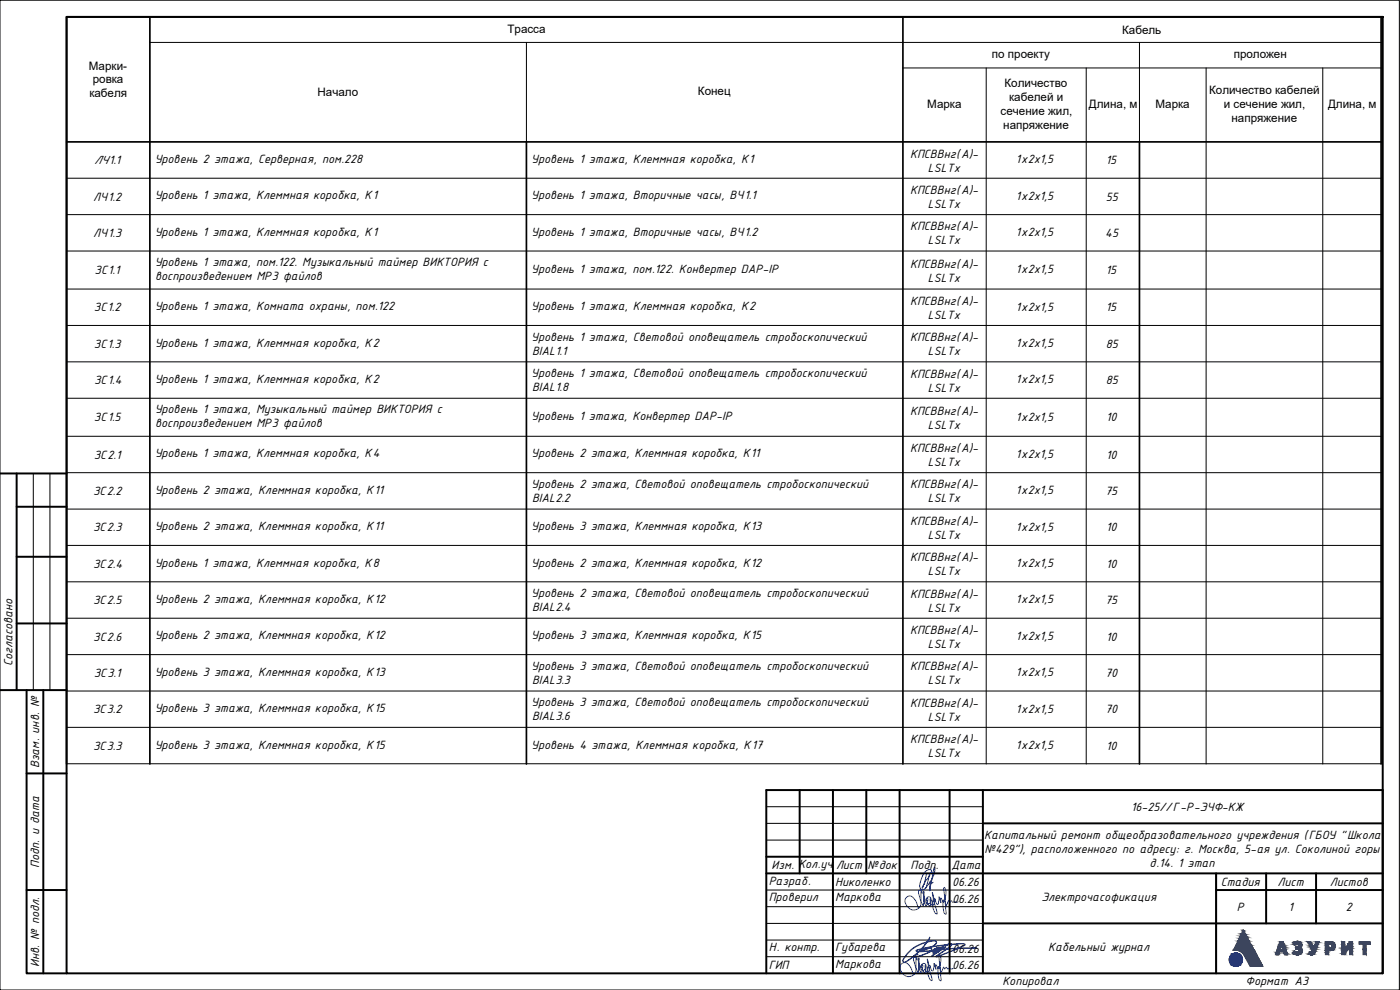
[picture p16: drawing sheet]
<svg xmlns="http://www.w3.org/2000/svg" width="420mm" height="297mm" viewBox="0 0 420 297" stroke-linecap="round" stroke-linejoin="round" font-family="sans-serif">
<defs><g id="words">
<g font-size="3.9">
<text x="273.1" y="47.3">КПСВВнг(А)-</text>
<text x="28.2" y="49.3">ЛЧ1.1</text>
<text x="46.4" y="48.9">Уровень 2 этажа, Серверная, пом.228</text>
<text x="159.4" y="48.9">Уровень 1 этажа, Клеммная коробка, К1</text>
<text x="278.5" y="51.5">LSLTx</text>
<text x="304.8" y="49">1х2x1,5</text>
<text x="331.9" y="49.3">15</text>
<text x="46.4" y="59.8">Уровень 1 этажа, Клеммная коробка, К1</text>
<text x="159.4" y="59.8">Уровень 1 этажа, Вторичные часы, ВЧ1.1</text>
<text x="273.1" y="58.2">КПСВВнг(А)-</text>
<text x="304.8" y="60">1х2x1,5</text>
<text x="28" y="60.2">ЛЧ1.2</text>
<text x="278.5" y="62.4">LSLTx</text>
<text x="331.9" y="60.2">55</text>
<text x="28" y="71.1">ЛЧ1.3</text>
<text x="46.4" y="70.7">Уровень 1 этажа, Клеммная коробка, К1</text>
<text x="159.4" y="70.7">Уровень 1 этажа, Вторичные часы, ВЧ1.2</text>
<text x="273.1" y="69.2">КПСВВнг(А)-</text>
<text x="304.8" y="70.9">1х2x1,5</text>
<text x="331.7" y="71.1">45</text>
<text x="278.5" y="73.3">LSLTx</text>
<text x="28.4" y="82.3">ЗС1.1</text>
<text x="46.4" y="79.8">Уровень 1 этажа, пом.122. Музыкальный таймер ВИКТОРИЯ с</text>
<text x="46.6" y="84">воспроизведением МР3 файлов</text>
<text x="159.4" y="81.9">Уровень 1 этажа, пом.122. Конвертер DAP-IP</text>
<text x="273.1" y="80.3">КПСВВнг(А)-</text>
<text x="304.8" y="82">1х2x1,5</text>
<text x="331.9" y="82.3">15</text>
<text x="278.5" y="84.5">LSLTx</text>
<text x="28.2" y="93.4">ЗС1.2</text>
<text x="46.4" y="93.1">Уровень 1 этажа, Комната охраны, пом.122</text>
<text x="159.4" y="93.1">Уровень 1 этажа, Клеммная коробка, К2</text>
<text x="273.1" y="91.5">КПСВВнг(А)-</text>
<text x="278.5" y="95.7">LSLTx</text>
<text x="304.8" y="93.2">1х2x1,5</text>
<text x="331.9" y="93.4">15</text>
<text x="28.2" y="104.4">ЗС1.3</text>
<text x="46.4" y="104">Уровень 1 этажа, Клеммная коробка, К2</text>
<text x="159.4" y="102.3">Уровень 1 этажа, Световой оповещатель стробоскопический</text>
<text x="159.7" y="106.5">BIAL1.1</text>
<text x="273.1" y="102.4">КПСВВнг(А)-</text>
<text x="278.5" y="106.6">LSLTx</text>
<text x="304.8" y="104.1">1х2x1,5</text>
<text x="331.8" y="104.4">85</text>
<text x="159.4" y="113.2">Уровень 1 этажа, Световой оповещатель стробоскопический</text>
<text x="273.1" y="113.3">КПСВВнг(А)-</text>
<text x="28.2" y="115.3">ЗС1.4</text>
<text x="46.4" y="114.9">Уровень 1 этажа, Клеммная коробка, К2</text>
<text x="159.7" y="117.4">BIAL1.8</text>
<text x="278.5" y="117.5">LSLTx</text>
<text x="304.8" y="115">1х2x1,5</text>
<text x="331.8" y="115.3">85</text>
<text x="46.4" y="124">Уровень 1 этажа, Музыкальный таймер ВИКТОРИЯ с</text>
<text x="273.1" y="124.5">КПСВВнг(А)-</text>
<text x="28.2" y="126.4">ЗС1.5</text>
<text x="46.6" y="128.2">воспроизведением МР3 файлов</text>
<text x="159.4" y="126.1">Уровень 1 этажа, Конвертер DAP-IP</text>
<text x="278.5" y="128.7">LSLTx</text>
<text x="304.8" y="126.2">1х2x1,5</text>
<text x="332" y="126.4">10</text>
<text x="28.1" y="137.6">ЗС2.1</text>
<text x="46.4" y="137.2">Уровень 1 этажа, Клеммная коробка, К4</text>
<text x="159.4" y="137.2">Уровень 2 этажа, Клеммная коробка, К11</text>
<text x="273.1" y="135.7">КПСВВнг(А)-</text>
<text x="304.8" y="137.4">1х2x1,5</text>
<text x="332" y="137.6">10</text>
<text x="278.5" y="139.8">LSLTx</text>
<text x="27.9" y="148.5">ЗС2.2</text>
<text x="46.4" y="148.2">Уровень 2 этажа, Клеммная коробка, К11</text>
<text x="159.4" y="146.4">Уровень 2 этажа, Световой оповещатель стробоскопический</text>
<text x="273.1" y="146.6">КПСВВнг(А)-</text>
<text x="304.8" y="148.3">1х2x1,5</text>
<text x="331.6" y="148.5">75</text>
<text x="159.7" y="150.6">BIAL2.2</text>
<text x="278.5" y="150.7">LSLTx</text>
<text x="27.9" y="159.5">ЗС2.3</text>
<text x="46.4" y="159.1">Уровень 2 этажа, Клеммная коробка, К11</text>
<text x="159.4" y="159.1">Уровень 3 этажа, Клеммная коробка, К13</text>
<text x="273.1" y="157.5">КПСВВнг(А)-</text>
<text x="278.5" y="161.7">LSLTx</text>
<text x="304.8" y="159.2">1х2x1,5</text>
<text x="332" y="159.5">10</text>
<text x="28" y="170.4">ЗС2.4</text>
<text x="46.4" y="170">Уровень 1 этажа, Клеммная коробка, К8</text>
<text x="159.4" y="170">Уровень 2 этажа, Клеммная коробка, К12</text>
<text x="273.1" y="168.4">КПСВВнг(А)-</text>
<text x="278.5" y="172.6">LSLTx</text>
<text x="304.8" y="170.1">1х2x1,5</text>
<text x="332" y="170.4">10</text>
<text x="159.4" y="179.2">Уровень 2 этажа, Световой оповещатель стробоскопический</text>
<text x="273.1" y="179.3">КПСВВнг(А)-</text>
<text x="27.9" y="181.3">ЗС2.5</text>
<text x="46.4" y="180.9">Уровень 2 этажа, Клеммная коробка, К12</text>
<text x="159.7" y="183.4">BIAL2.4</text>
<text x="278.5" y="183.5">LSLTx</text>
<text x="304.8" y="181">1х2x1,5</text>
<text x="331.6" y="181.3">75</text>
<text x="46.4" y="191.8">Уровень 2 этажа, Клеммная коробка, К12</text>
<text x="159.4" y="191.8">Уровень 3 этажа, Клеммная коробка, К15</text>
<text x="273.1" y="190.2">КПСВВнг(А)-</text>
<text x="304.8" y="191.9">1х2x1,5</text>
<text x="28" y="192.2">ЗС2.6</text>
<text x="278.5" y="194.4">LSLTx</text>
<text x="332" y="192.2">10</text>
<text x="3.7" y="199.9" transform="rotate(-90 3.7 199.9)">Согласовано</text>
<text x="28.1" y="203.1">ЗС3.1</text>
<text x="46.4" y="202.7">Уровень 3 этажа, Клеммная коробка, К13</text>
<text x="159.4" y="201">Уровень 3 этажа, Световой оповещатель стробоскопический</text>
<text x="273.1" y="201.2">КПСВВнг(А)-</text>
<text x="304.8" y="202.9">1х2x1,5</text>
<text x="331.7" y="203.1">70</text>
<text x="159.7" y="205.2">BIAL3.3</text>
<text x="278.5" y="205.3">LSLTx</text>
<text x="27.9" y="214">ЗС3.2</text>
<text x="46.4" y="213.7">Уровень 3 этажа, Клеммная коробка, К15</text>
<text x="159.4" y="211.9">Уровень 3 этажа, Световой оповещатель стробоскопический</text>
<text x="273.1" y="212.1">КПСВВнг(А)-</text>
<text x="304.8" y="213.8">1х2x1,5</text>
<text x="331.7" y="214">70</text>
<text x="159.7" y="216.1">BIAL3.6</text>
<text x="278.5" y="216.2">LSLTx</text>
<text x="27.9" y="224.9">ЗС3.3</text>
<text x="46.4" y="224.6">Уровень 3 этажа, Клеммная коробка, К15</text>
<text x="159.4" y="224.6">Уровень 4 этажа, Клеммная коробка, К17</text>
<text x="273.1" y="223">КПСВВнг(А)-</text>
<text x="278.5" y="227.2">LSLTx</text>
<text x="304.8" y="224.7">1х2x1,5</text>
<text x="332" y="224.9">10</text>
<text x="11.7" y="230.5" transform="rotate(-90 11.7 230.5)">Взам. инв. №</text>
<text x="339.5" y="243.3">16-25//Г-Р-ЭЧФ-КЖ</text>
<text x="295.4" y="251.6">Капитальный ремонт общеобразовательного учреждения (ГБОУ &quot;Школа</text>
<text x="295.5" y="256.1">№429&quot;), расположенного по адресу: г. Москва, 5-ая ул. Соколиной горы</text>
<text x="11.7" y="260.4" transform="rotate(-90 11.7 260.4)">Подп. и дата</text>
<text x="231.5" y="260.8">Изм. Кол.уч</text>
<text x="250.9" y="260.8">Лист</text>
<text x="260.3" y="260.8">№док</text>
<text x="273.2" y="260.8">Подп.</text>
<text x="285.5" y="260.6">Дата</text>
<text x="345" y="260.2">д.14. 1 этап</text>
<text x="230.7" y="265.4">Разраб.</text>
<text x="250.7" y="265.8">Николенко</text>
<text x="285.8" y="265.8">06.26</text>
<text x="366.4" y="265.8">Стадия</text>
<text x="383.4" y="265.8">Лист</text>
<text x="399.1" y="265.8">Листов</text>
<text x="230.7" y="270.4">Проверил</text>
<text x="250.7" y="270.4">Маркова</text>
<text x="285.8" y="270.8">06.26</text>
<text x="312.5" y="270.4">Электрочасофикация</text>
<text x="371.2" y="273.3">Р</text>
<text x="386.7" y="273.3">1</text>
<text x="403.9" y="273.3">2</text>
<text x="230.7" y="285.4">Н. контр.</text>
<text x="250.7" y="285.4">Губарева</text>
<text x="285.8" y="285.8">06.26</text>
<text x="314.6" y="285.4">Кабельный журнал</text>
<text x="11.7" y="290.1" transform="rotate(-90 11.7 290.1)">Инв. № подл.</text>
<text x="230.7" y="290.8">ГИП</text>
<text x="250.7" y="290.4">Маркова</text>
<text x="285.8" y="290.9">06.26</text>
<text x="300.8" y="295.4">Копировал</text>
<text x="373.8" y="295.4">Формат А3</text>
</g>
<g font-size="3.5">
<text x="152.3" y="9.8">Трасса</text>
<text x="336.8" y="10.1">Кабель</text>
<text x="297.7" y="17.4">по проекту</text>
<text x="370.2" y="17.5">проложен</text>
<text x="26.7" y="20.9">Марки-</text>
<text x="26.8" y="29.2">кабеля</text>
<text x="27.8" y="25">ровка</text>
<text x="95.3" y="28.9">Начало</text>
<text x="209.5" y="28.6">Конец</text>
<text x="301.5" y="26.1">Количество</text>
<text x="362.9" y="28.2">Количество кабелей</text>
<text x="278.3" y="32.4">Марка</text>
<text x="300.3" y="34.5">сечение жил,</text>
<text x="302.9" y="30.3">кабелей и</text>
<text x="326.8" y="32.4">Длина, м</text>
<text x="346.8" y="32.4">Марка</text>
<text x="367.3" y="32.4">и сечение жил,</text>
<text x="398.6" y="32.4">Длина, м</text>
<text x="301.1" y="38.7">напряжение</text>
<text x="369.6" y="36.6">напряжение</text>
</g>
</g></defs>
<!-- layer: 0 -->
<path d="M45 5.1v224.1M271 5.1v224.1M20 42.6h394.5M158 42.6v186.6M342 42.6v186.6M20 229.2v-224.1h394.5v224.1" fill="none" stroke="#000" stroke-width=".51"/>
<g fill="none" stroke="#000" stroke-width=".3">
<path d="M0 .1h420v296.9h-420zM45 12.7h369.5M158 12.7v29.9M342 12.7v29.9M271 20.4h143.5M296 20.4v208.8M326 20.4v208.8M362 20.4v208.8M397 20.4v208.8M20 53.5h394.5M20 64.4h394.5M20 75.3h394.5"/>
<path d="M20 86.7h394.5M20 97.6h394.5M20 108.6h394.5M20 119.5h394.5M20 130.9h394.5M10 142.1v65M15 142.1v65M20 141.8h394.5M20 152.7h394.5M20 163.6h394.5M20 174.6h394.5M20 185.5h394.5"/>
<path d="M20 196.4h394.5M20 207.3h394.5M20 218.2h394.5M20 229.2h394.5M230 252.1h65M230 247h65M230 242h65M230 267h65M230 272h65M230 277.1h65M230 282.1h65M230 287h65"/>
</g>
<g fill="#2a3756" stroke="#2a3756" stroke-width=".3">
<path d="M370.2 285.1h.3z"/>
<path d="M399.1 283.3h1.5z"/>
<path d="M392.4 282.5h.5z"/>
<path d="M392.7 286.2h1.7z"/>
<path d="M393.3 286.5h.6z"/>
<path d="M389.2 282.5h.3z"/>
<path d="M389.5 283.3h1.2z"/>
<path d="M389 284.1h1.5z"/>
<path d="M388.4 285.4h.2z"/>
<path d="M389.1 286.5h.6z"/>
<path d="M382.8 286.4h1z"/>
<path d="M373 279.2l.3 .1zM373 279.2l.3 .1z"/>
<path d="M373 279.3l.4 .1zM373 279.3l.4 .1h-.5z"/>
<path d="M372.9 279.4l.8 .7-.3-.7zM372.9 279.4l.8 .7h-1.1z"/>
<path d="M372.6 280.1l1.2 .3-.1-.3zM372.6 280.1l1.2 .3h-1.3z"/>
<path d="M372.5 280.4l1.6 .5-.3-.5zM372.5 280.4l1.6 .5h-1.9z"/>
<path d="M372.2 280.9l2.2 .4-.3-.4zM372.2 280.9l2.2 .4h-2.4z"/>
<path d="M372 281.3l2.5 .2-.1-.2zM372 281.3l2.5 .2h-2.6z"/>
<path d="M371.9 281.5l3 .8-.4-.8zM371.9 281.5l3 .8h-3.4z"/>
<path d="M371.5 282.3l3.5 .1zM371.5 282.3l3.5 .1z"/>
<path d="M371.5 282.4l4.1 1.2-.6-1.2zM371.5 282.4l4.1 1.2h-4.7z"/>
<path d="M370.9 283.6l4.8 .2-.1-.2zM370.9 283.6l4.8 .2h-4.9z"/>
<path d="M370.8 283.8l5.3 .6-.4-.6zM370.8 283.8l5.3 .6h-5.6z"/>
<path d="M370.5 284.4l5.6 .1zM370.5 284.4l5.6 .1z"/>
<path d="M370.4 284.5l5.9 .4-.2-.4zM370.4 284.5l5.9 .4h-6.1z"/>
<path d="M370.2 284.9l6.2 .2-.1-.2zM370.2 284.9l6.2 .2h-6.2z"/>
<path d="M370.2 285.1h.5zM370.2 285.1h.7z"/>
<path d="M370.9 285.1h5.5zM370.9 285.1h5.5z"/>
<path d="M370.2 285.1h.5zM370.2 285.1h.3z"/>
<path d="M371.1 285.1h5.3zM371.1 285.1h5.3z"/>
<path d="M371.2 285.1h5.2zM371.2 285.1h5.2z"/>
<path d="M371.3 285.1h5.1zM371.3 285.1h5.1z"/>
<path d="M371.4 285.1l5.1 .1zM371.4 285.1l5.1 .1z"/>
<path d="M371.6 285.2h4.9zM371.6 285.2h4.9z"/>
<path d="M371.8 285.2l4.7 .1zM371.8 285.2l4.7 .1z"/>
<path d="M371.9 285.3l4.7 .1zM371.9 285.3l4.7 .1z"/>
<path d="M372.1 285.4l4.5 .1zM372.1 285.4l4.5 .1z"/>
<path d="M372.2 285.5h4.5zM372.2 285.5h4.5z"/>
<path d="M372.4 285.5l4.3 .2zM372.4 285.5l4.3 .2z"/>
<path d="M372.6 285.7l4.2 .1zM372.6 285.7l4.2 .1z"/>
<path d="M372.7 285.8h4.1zM372.7 285.8h4.1z"/>
<path d="M372.7 285.8l4.2 .1zM372.7 285.8l4.2 .1z"/>
<path d="M372.8 285.9l4.1 .1zM372.8 285.9l4.1 .1z"/>
<path d="M373 286l4 .1zM373 286l4 .1z"/>
<path d="M373.1 286.1l4 .2zM373.1 286.1l4 .2z"/>
<path d="M373.2 286.3l3.9 .1zM373.2 286.3l3.9 .1z"/>
<path d="M373.3 286.4l3.9 .1zM373.3 286.4l3.9 .1z"/>
<path d="M373.4 286.5l3.9 .2-.1-.2zM373.4 286.5l3.9 .2h-3.9z"/>
<path d="M373.4 286.7l4.1 .5-.2-.5zM373.4 286.7l4.1 .5h-3.8z"/>
<path d="M373.7 287.2l4.1 .5-.3-.5zM373.7 287.2l4.1 .5h-3.8z"/>
<path d="M374 287.7h3.8zM374 287.7h3.8z"/>
<path d="M374 287.7l4.2 .6-.4-.6zM374 287.7l4.2 .6h-3.9z"/>
<path d="M374.3 288.3l4 .2-.1-.2zM374.3 288.3l4 .2h-3.9z"/>
<path d="M374.4 288.5l4.1 .4-.2-.4zM374.4 288.5l4.1 .4h-3.9z"/>
<path d="M374.6 288.9l4.2 .6-.3-.6zM374.6 288.9l4.2 .6h-3.9z"/>
<path d="M374.9 289.5l4.1 .4-.2-.4zM374.9 289.5l4.1 .4h-3.8z"/>
<path d="M375.2 289.9h3.3zM375.2 289.9h3.8z"/>
<path d="M375.2 289.9h3.3zM375.2 289.9h1.9z"/>
<path d="M407.9 282.5l3.3 .4v-.4zM407.9 282.5l3.3 .4h-3.3z"/>
<path d="M407.9 282.9l3.3 .4v-.4zM407.9 282.9l3.3 .4h-3.3z"/>
<path d="M409.1 283.3l.9 1.6v-1.6zM409.1 283.3l.9 1.6h-.9z"/>
<path d="M409.1 284.9l.9 1.5v-1.5zM409.1 284.9l.9 1.5h-.9z"/>
<path d="M405 282.5l.9 .6v-.6zM405 282.5l.9 .6h-1.3z"/>
<path d="M402.6 282.5l1 1v-1zM402.6 282.5l1 1h-1z"/>
<path d="M404.6 283.1l1.3 .8v-.8zM404.6 283.1l1.3 .8h-1.7z"/>
<path d="M405 283.9l.9 .1zM405 283.9l.9 .1z"/>
<path d="M404.2 283.9h.8zM404.2 283.9l.8 .1z"/>
<path d="M404.1 284h.9zM404.1 284h.9z"/>
<path d="M405 284l.9 .1v-.1zM405 284l.9 .1h-.9z"/>
<path d="M404.1 284l.8 .2 .1-.2zM404.1 284l.8 .2h-.9z"/>
<path d="M404 284.2h.9zM404 284.2l.9 .1z"/>
<path d="M402.6 283.5l1 .8v-.8zM402.6 283.5l1 .8h-1z"/>
<path d="M405 284.1l.9 .4v-.4zM405 284.1l.9 .4h-.9z"/>
<path d="M402.6 284.3l1 .2v-.2zM402.6 284.3l1 .2h-1z"/>
<path d="M405 284.5l.9 .1zM405 284.5l.9 .1z"/>
<path d="M403.9 284.3l.8 .3 .2-.3zM403.9 284.3l.8 .3h-.9z"/>
<path d="M403.8 284.6h.9zM403.8 284.6l.8 .1z"/>
<path d="M402.6 284.5l1 .2v-.2zM402.6 284.5l1 .2h-1z"/>
<path d="M403.7 284.7l.8 .2 .1-.2zM403.7 284.7l.8 .2h-.9z"/>
<path d="M403.6 284.9h.9zM403.6 284.9l.9 .1z"/>
<path d="M402.6 284.7l1 .3v-.3zM402.6 284.7l1 .3h-1z"/>
<path d="M402.6 285l1.8 .2 .1-.2zM402.6 285l1.8 .2h-1.8z"/>
<path d="M405 284.6l.9 .8v-.8zM405 284.6l.9 .8h-.9z"/>
<path d="M402.6 285.2l1.2 .9 .6-.9zM402.6 285.2l1.2 .9h-1.2z"/>
<path d="M405 285.4l.9 1v-1zM405 285.4l.9 1h-.9z"/>
<path d="M402.6 286.1l1 .3 .2-.3zM402.6 286.1l1 .3h-1z"/>
<path d="M397.8 282.5h1.7zM397.8 282.5h1.7z"/>
<path d="M397.8 282.5h1.8zM397.8 282.5h1.8z"/>
<path d="M397.8 282.5l2 .1zM397.8 282.5l2 .1z"/>
<path d="M397.8 282.6h2.1zM397.8 282.6h2.1z"/>
<path d="M397.8 282.6l2.2 .1zM397.8 282.6l2.2 .1z"/>
<path d="M397.8 282.7l2.4 .1zM397.8 282.7l2.4 .1z"/>
<path d="M397.8 282.8l2.5 .1zM397.8 282.8l2.5 .1z"/>
<path d="M397.8 282.9h2.6zM397.8 282.9h2.6z"/>
<path d="M397.8 282.9l2.6 .1zM397.8 282.9l2.6 .1z"/>
<path d="M397.8 283l2.7 .1zM397.8 283l2.7 .1z"/>
<path d="M397.8 283.1l2.7 .1zM397.8 283.1l2.7 .1z"/>
<path d="M397.8 283.2l2.8 .1zM397.8 283.2l2.8 .1z"/>
<path d="M398.7 283.3h1.9zM398.7 283.3h1.9zM399.1 283.3h1.5z"/>
<path d="M399.3 283.3h1.3zM399.3 283.3h1.3z"/>
<path d="M399.4 283.3l1.2 .1zM399.4 283.3l1.2 .1z"/>
<path d="M399.5 283.4h1.1zM399.5 283.4h1.1z"/>
<path d="M399.5 283.4h1.1zM399.5 283.4h1.1z"/>
<path d="M399.6 283.4l1 .1zM399.6 283.4l1 .1z"/>
<path d="M399.6 283.5l1 .1zM399.6 283.5l1 .1z"/>
<path d="M399.7 283.6h1zM399.7 283.6h1z"/>
<path d="M399.7 283.6l1 .1zM399.7 283.6l1 .1z"/>
<path d="M397.8 283.3l.9 .6v-.6zM397.8 283.3l.9 .6h-.9z"/>
<path d="M399.7 283.7l1 .2v-.2zM399.7 283.7l1 .2h-1zM399.7 283.9h1zM399.7 283.9h1z"/>
<path d="M399.7 283.9l1 .1zM399.7 283.9l1 .1z"/>
<path d="M399.7 284l1 .1zM399.7 284l1 .1z"/>
<path d="M399.7 284.1h1zM399.7 284.1h1z"/>
<path d="M399.7 284.1h1zM399.7 284.1h.9z"/>
<path d="M399.7 284.1l.9 .1zM399.7 284.1l.9 .1z"/>
<path d="M399.6 284.2h1zM399.6 284.2h1z"/>
<path d="M399.6 284.2l1 .1zM399.6 284.2l1 .1z"/>
<path d="M399.5 284.3h1.1zM399.5 284.3h1.1z"/>
<path d="M399.5 284.3h1.1zM399.4 284.3h1.2z"/>
<path d="M399.4 284.3h1.2zM399.4 284.4h1.2z"/>
<path d="M399.4 284.4h1.2zM399.3 284.4h1.3z"/>
<path d="M399.3 284.4h1.3zM399 284.4h1.6z"/>
<path d="M397.8 283.9l.9 .5v-.5zM397.8 283.9l.9 .5h-.9z"/>
<path d="M397.8 284.4h2.8zM397.8 284.4h2.8z"/>
<path d="M397.8 284.4h2.8zM397.8 284.4l2.7 .1z"/>
<path d="M397.8 284.5h2.7zM397.8 284.5h2.7z"/>
<path d="M397.8 284.5l2.6 .2 .1-.2zM397.8 284.5l2.6 .2h-2.6z"/>
<path d="M397.8 284.7h2.6zM397.8 284.7l2.5 .1z"/>
<path d="M397.8 284.8h2.5zM397.8 284.8l2.4 .2z"/>
<path d="M397.8 285h2.4zM397.8 285l2.2 .1z"/>
<path d="M397.8 285.1h2.2zM397.8 285.1h2z"/>
<path d="M397.8 285.1h2zM397.8 285.1l1.8 .1z"/>
<path d="M397.8 285.2h1.8zM397.8 285.2h1.6z"/>
<path d="M397.8 285.2h1.6zM397.8 285.2h1.3z"/>
<path d="M397.8 285.2l.9 .6v-.6zM397.8 285.2l.9 .6h-.9z"/>
<path d="M397.8 285.8l.9 .6v-.6zM397.8 285.8l.9 .6h-.9z"/>
<path d="M392.4 282.5h1zM392.4 282.5h1z"/>
<path d="M395 282.5h.8zM394.9 282.5h.9z"/>
<path d="M394.9 282.5h1zM394.9 282.5h1z"/>
<path d="M394.9 282.5h1zM394.9 282.5l1 .1z"/>
<path d="M394.9 282.6l.9 .2 .1-.2zM394.9 282.6l.9 .2h-.9z"/>
<path d="M392.4 282.5l1.2 .4-.2-.4zM392.4 282.5l1.2 .4h-1z"/>
<path d="M392.6 282.9h1zM392.6 282.9h1z"/>
<path d="M394.9 282.8l.7 .6 .2-.6zM394.9 282.8l.7 .6h-.9z"/>
<path d="M394.7 283.4h.9zM394.7 283.4h.9z"/>
<path d="M392.6 282.9l1.4 .7-.4-.7zM392.6 282.9l1.4 .7h-1z"/>
<path d="M393 283.6l1.1 .3-.1-.3zM393 283.6l1.1 .3h-1z"/>
<path d="M394.7 283.4l.7 .6 .2-.6zM394.7 283.4l.7 .6h-.9z"/>
<path d="M393.1 283.9l1.1 .2-.1-.2zM393.1 283.9l1.1 .2h-1z"/>
<path d="M394.5 284l.8 .2 .1-.2zM394.5 284l.8 .2h-.9z"/>
<path d="M394.4 284.2h.9zM394.4 284.2l.8 .2z"/>
<path d="M393.2 284.1l1.1 .3-.1-.3zM393.2 284.1l1.1 .3h-.9z"/>
<path d="M394.4 284.4h.8zM394.4 284.4h.8z"/>
<path d="M394.3 284.4h.9zM394.3 284.4h.9z"/>
<path d="M393.4 284.4h.9zM393.4 284.4h.9z"/>
<path d="M393.4 284.4l1.7 .4 .1-.4zM393.4 284.4l1.7 .4h-1.5z"/>
<path d="M393.6 284.8l1.4 .2 .1-.2zM393.6 284.8l1.4 .2h-1.3z"/>
<path d="M393.7 285l1.1 .4 .2-.4zM393.7 285l1.1 .4h-.9z"/>
<path d="M393.9 285.4h.9zM393.9 285.4l.9 .1z"/>
<path d="M393.9 285.5h.9zM393.9 285.5h.9z"/>
<path d="M393.9 285.5h.9zM393.9 285.5h.9z"/>
<path d="M393.9 285.5h.9zM393.9 285.5l.8 .1z"/>
<path d="M393.1 285.6h.2zM393.1 285.6h.2z"/>
<path d="M393.8 285.6h.9zM393.8 285.6l.9 .1z"/>
<path d="M393.1 285.6l.3 .1zM393.1 285.6l.3 .1z"/>
<path d="M393.1 285.7h.3zM393.1 285.7h.3z"/>
<path d="M393.8 285.7h.9zM393.7 285.7h1z"/>
<path d="M393.1 285.7h.4zM393.1 285.7h.4z"/>
<path d="M393.7 285.7h1zM393.6 285.7h1.1z"/>
<path d="M393 285.7h.6zM393 285.7h.6z"/>
<path d="M393 285.7h1.7zM393 285.7h1.7z"/>
<path d="M393 285.7h1.7zM393 285.7l1.6 .1h-1.6z"/>
<path d="M393 285.8l1.5 .2 .1-.2zM393 285.8l1.5 .2h-1.6z"/>
<path d="M392.9 286h1.6zM392.9 286h1.6z"/>
<path d="M392.9 286h1.6zM392.9 286l1.5 .1z"/>
<path d="M392.8 286.1h1.6zM392.8 286.1l1.6 .1zM392.7 286.2h1.7z"/>
<path d="M392.8 286.2h1.6zM392.8 286.2h1.5z"/>
<path d="M392.8 286.2h1.5zM392.8 286.2l1.5 .1z"/>
<path d="M392.9 286.3h1.4zM392.9 286.3h1.3z"/>
<path d="M392.9 286.3h1.3zM392.9 286.3h1.3z"/>
<path d="M393 286.3h1.2zM393 286.3l1.1 .1z"/>
<path d="M393 286.4h1.1zM393 286.4h1.1z"/>
<path d="M393.1 286.4h1zM393.1 286.4h.9z"/>
<path d="M393.2 286.4h.8zM393.2 286.4h.8z"/>
<path d="M393.2 286.4h.8zM393.2 286.4l.7 .1zM393.3 286.5h.6z"/>
<path d="M393.3 286.5h.4zM393.5 286.5h.2z"/>
<path d="M389.2 282.5h.4zM389.1 282.5h.5z"/>
<path d="M389.1 282.5h.6zM389.1 282.5h.6z"/>
<path d="M389.1 282.5h.7zM388.9 282.5h.9z"/>
<path d="M388.9 282.5h.9zM388.9 282.5h.9z"/>
<path d="M388.9 282.5h1.1zM388.7 282.5h1.3z"/>
<path d="M388.7 282.5l1.3 .1zM388.7 282.6h1.3z"/>
<path d="M388.7 282.6h1.4zM388.6 282.6h1.5z"/>
<path d="M388.6 282.6l1.6 .1zM388.5 282.7h1.7zM388.5 282.7h1.7zM388.5 282.7h1.7z"/>
<path d="M388.5 282.7h1.8zM388.3 282.7h2z"/>
<path d="M388.3 282.7l2.1 .1zM388.3 282.7l2.1 .1z"/>
<path d="M388.3 282.8h2.1zM388.2 282.8h2.2z"/>
<path d="M388.2 282.8l2.3 .1zM388.1 282.9h2.4z"/>
<path d="M388.1 282.9h2.4zM388.1 282.9h2.4z"/>
<path d="M388.1 282.9l2.5 .2-.1-.2zM388.1 282.9l2.5 .2h-2.4zM388.2 283.1h2.4zM388.2 283.1h2.4z"/>
<path d="M388.2 283.1l2.5 .1-.1-.1zM388.2 283.1l2.5 .1h-2.4z"/>
<path d="M388.3 283.2l2.4 .1zM388.3 283.2l2.4 .1z"/>
<path d="M388.3 283.3h.9zM388.3 283.3h1z"/>
<path d="M389.3 283.3h1.4zM389.3 283.3h1.4z"/>
<path d="M388.3 283.3h.9zM388.3 283.3h.7z"/>
<path d="M389.4 283.3h1.3zM389.4 283.3h1.3z"/>
<path d="M389.4 283.3h1.3zM389.4 283.3h1.3zM389.5 283.3h1.2z"/>
<path d="M388.3 283.3h.7zM388.3 283.3h.6z"/>
<path d="M389.5 283.3l1.2 .1zM389.5 283.3l1.2 .1z"/>
<path d="M388.3 283.3h.6zM388.3 283.3l.5 .1z"/>
<path d="M388.3 283.4h.4zM388.3 283.4h.5z"/>
<path d="M389.6 283.4h1.1zM389.6 283.4h1.1z"/>
<path d="M389.6 283.4h1.1zM389.6 283.4h1.1z"/>
<path d="M388.3 283.4h.4zM388.3 283.4h.3z"/>
<path d="M389.6 283.4l1.1 .1zM389.6 283.4l1.1 .1z"/>
<path d="M388.4 283.4h.2zM388.4 283.4l.1 .1z"/>
<path d="M389.7 283.5l1 .1zM389.7 283.5l1 .1zM389.7 283.6h1zM389.7 283.6h1z"/>
<path d="M389.7 283.6l1 .1zM389.7 283.6l1 .1z"/>
<path d="M389.7 283.7h1zM389.7 283.7h1z"/>
<path d="M389.7 283.7h1zM389.7 283.7l1 .1z"/>
<path d="M389.7 283.8h1zM389.7 283.8h1z"/>
<path d="M389.7 283.8h1zM389.7 283.8l.9 .1zM389.7 283.9h.9zM389.7 283.9h.9z"/>
<path d="M389.7 283.9h.9zM389.7 283.9h.9z"/>
<path d="M389.6 283.9h1zM389.6 283.9l1 .1zM389.6 284h1zM389.6 284h1z"/>
<path d="M389.6 284h1zM389.5 284h1.1z"/>
<path d="M389.5 284h1.1zM389.5 284h1.1z"/>
<path d="M389.5 284h1.1zM389.3 284.1h1.2z"/>
<path d="M389.3 284.1h1.2zM389.1 284.1h1.4z"/>
<path d="M389.1 284.1h1.4zM389 284.1h1.5zM388.9 284.1h1.6z"/>
<path d="M388.9 284.1h1.6zM388.9 284.1l1.5 .1z"/>
<path d="M388.9 284.2h1.5zM388.9 284.2l1.4 .1z"/>
<path d="M388.9 284.3h1.4zM388.9 284.3l1.3 .1z"/>
<path d="M388.9 284.4h1.3zM388.9 284.4h1.3z"/>
<path d="M388.9 284.4h1.3zM388.9 284.4h1.3z"/>
<path d="M388.9 284.4l1.4 .1zM388.9 284.4l1.4 .1z"/>
<path d="M388.9 284.5l1.5 .1zM388.9 284.5l1.5 .1z"/>
<path d="M388.9 284.6h1.6zM388.9 284.6h1.6z"/>
<path d="M388.9 284.6l1.7 .1zM388.9 284.6l1.7 .1z"/>
<path d="M388.9 284.7l1.8 .1zM388.9 284.7l1.8 .1z"/>
<path d="M388.9 284.8h1.8zM388.9 284.8h1.8z"/>
<path d="M388.9 284.8h1.8zM388.9 284.8h1.8z"/>
<path d="M389.2 284.8h1.5zM389.2 284.8h1.5z"/>
<path d="M389.4 284.8h1.3zM389.4 284.8h1.3z"/>
<path d="M389.5 284.8l1.2 .1zM389.5 284.8l1.2 .1z"/>
<path d="M389.6 284.9h1.1zM389.6 284.9h1.1z"/>
<path d="M389.6 284.9h1.1zM389.6 284.9h1.1z"/>
<path d="M389.7 284.9h1zM389.7 284.9h1z"/>
<path d="M389.7 284.9l1 .1zM389.7 284.9l1 .1z"/>
<path d="M389.7 285h1zM389.7 285h1z"/>
<path d="M389.7 285h1.1zM389.7 285h1.1z"/>
<path d="M389.8 285l1 .1zM389.8 285l1 .1z"/>
<path d="M389.8 285.1h1zM389.8 285.1h1z"/>
<path d="M389.8 285.1h1zM389.8 285.1h1z"/>
<path d="M389.8 285.1l1 .1zM389.8 285.1l1 .1z"/>
<path d="M389.8 285.2l1 .1zM389.8 285.2l1 .1z"/>
<path d="M389.8 285.3l1 .1zM389.8 285.3l1 .1z"/>
<path d="M389.8 285.4h1zM389.8 285.4h1z"/>
<path d="M389.8 285.4h1zM389.8 285.4h1z"/>
<path d="M388.4 285.4l.3 .1zM388.4 285.4l.3 .1z"/>
<path d="M389.8 285.4l1 .1zM389.8 285.4l1 .1z"/>
<path d="M389.7 285.5h1.1zM389.7 285.5h1.1z"/>
<path d="M388.3 285.5h.5zM388.3 285.5h.5z"/>
<path d="M389.7 285.5h1.1zM389.7 285.5h1.1z"/>
<path d="M389.7 285.5l1.1 .1zM389.7 285.5l1.1 .1z"/>
<path d="M389.7 285.6h1.1zM389.6 285.6h1.2z"/>
<path d="M388.3 285.5l.7 .1zM388.2 285.6h.8z"/>
<path d="M388.2 285.6h.8zM388.2 285.6h.8z"/>
<path d="M389.6 285.6h1.2zM389.5 285.6h1.2z"/>
<path d="M389.5 285.6l1.2 .1zM389.5 285.7h1.2z"/>
<path d="M388.2 285.6l.9 .1zM388.2 285.6l.9 .1z"/>
<path d="M388.2 285.7h1zM388.2 285.7h1z"/>
<path d="M389.5 285.7h1.2zM389.3 285.7h1.4z"/>
<path d="M388.2 285.7h1.1zM388.2 285.7h1.1z"/>
<path d="M388.2 285.7h2.5zM388.2 285.7h2.5z"/>
<path d="M388.2 285.7h2.5zM388.2 285.7l2.5 .1h-2.7z"/>
<path d="M388 285.8h2.7zM388 285.8h2.7z"/>
<path d="M388 285.8h2.7zM388 285.8l2.7 .1z"/>
<path d="M388 285.9h2.7zM388 285.9h2.6z"/>
<path d="M388 285.9h2.6zM388 285.9h2.6z"/>
<path d="M388 285.9h2.6zM388 285.9h2.6z"/>
<path d="M388 285.9h2.6zM388 285.9l2.6 .1z"/>
<path d="M388 286h2.6zM388 286h2.5z"/>
<path d="M388.1 286h2.4zM388.1 286l2.4 .1z"/>
<path d="M388.2 286.1h2.3zM388.2 286.1h2.2z"/>
<path d="M388.2 286.1h2.2zM388.2 286.1l2.1 .1zM388.3 286.2h2zM388.3 286.2h2z"/>
<path d="M388.3 286.2h2zM388.3 286.2l1.9 .1z"/>
<path d="M388.5 286.3h1.7zM388.5 286.3h1.6z"/>
<path d="M388.6 286.3h1.5zM388.6 286.3h1.5z"/>
<path d="M388.6 286.3h1.5zM388.6 286.3l1.4 .1z"/>
<path d="M388.8 286.4h1.2zM388.8 286.4h1.2z"/>
<path d="M388.8 286.4h1.2zM388.8 286.4h1z"/>
<path d="M388.9 286.4h.9zM388.9 286.4l.8 .1z"/>
<path d="M389 286.5h.7zM389 286.5h.7z"/>
<path d="M389.1 286.5h.4zM389.2 286.5h.3z"/>
<path d="M384.1 282.5h1zM384.1 282.5h1z"/>
<path d="M384.1 282.5l1.1 .2zM384.1 282.5l1.1 .2h-1.2z"/>
<path d="M384 282.7l1.3 .5-.1-.5zM384 282.7l1.3 .5h-1.4z"/>
<path d="M383.9 283.2l1.5 .2-.1-.2zM383.9 283.2l1.5 .2h-1.6z"/>
<path d="M384.6 283.4h.8zM384.6 283.4h.8z"/>
<path d="M383.8 283.4h.8zM383.8 283.4l.8 .1z"/>
<path d="M384.6 283.4l.9 .2-.1-.2zM384.6 283.4l.9 .2h-.8z"/>
<path d="M383.8 283.5h.8zM383.8 283.5l.8 .1h-.9z"/>
<path d="M383.7 283.6h.9zM383.7 283.6l.8 .1z"/>
<path d="M384.7 283.6l.9 .4-.1-.4zM384.7 283.6l.9 .4h-.8z"/>
<path d="M383.7 283.7l.7 .4 .1-.4zM383.7 283.7l.7 .4h-.8z"/>
<path d="M384.8 284l.9 .2-.1-.2zM384.8 284l.9 .2h-.9z"/>
<path d="M384.8 284.2l.9 .2v-.2zM384.8 284.2l.9 .2h-.8z"/>
<path d="M384.9 284.4l1 .3-.2-.3zM384.9 284.4l1 .3h-.9z"/>
<path d="M383.6 284.1l.6 .6 .2-.6zM383.6 284.1l.6 .6h-.9z"/>
<path d="M383.3 284.7l.9 .1zM383.3 284.7l.9 .1z"/>
<path d="M385 284.7l.9 .1zM385 284.7l.9 .1z"/>
<path d="M383.3 284.8h.9zM383.3 284.8h.9z"/>
<path d="M383.3 284.8l2.7 .5-.1-.5zM383.3 284.8l2.7 .5h-2.8z"/>
<path d="M383.2 285.3l3 .3-.2-.3zM383.2 285.3l3 .3h-3.1z"/>
<path d="M383.1 285.6h.9zM383.1 285.6l.8 .1z"/>
<path d="M385.2 285.6l1.1 .4-.1-.4zM385.2 285.6l1.1 .4h-1z"/>
<path d="M383 285.7l.9 .3v-.3zM383 285.7l.9 .3h-1z"/>
<path d="M385.3 286l1.1 .2-.1-.2zM385.3 286l1.1 .2h-1z"/>
<path d="M382.9 286l.9 .4 .1-.4zM382.9 286l.9 .4h-1zM382.8 286.4h1z"/>
<path d="M385.4 286.2l1 .2v-.2zM385.4 286.2l1 .2h-.9z"/>
<path d="M385.5 286.4h.9zM386 286.4h.4zM385.5 286.4h.9z"/>
<path d="M382.9 286.4h.9zM382.9 286.4h.9z"/>
</g>
<g fill="#1447b7" stroke="#1447b7" stroke-width=".3">
<path d="M370.8 285.9h.3z"/>
<path d="M369 288.6h3.8z"/>
<path d="M370.6 289.9h.6z"/>
<path d="M370.8 285.9l.4 .1zM370.6 286h.6z"/>
<path d="M370.6 286h.7zM370.5 286h.8z"/>
<path d="M370.5 286h.9zM370.5 286h.9z"/>
<path d="M370.4 286l1.1 .1zM370.3 286.1h1.2z"/>
<path d="M370.3 286.1h1.3zM370.2 286.1h1.4z"/>
<path d="M370.2 286.1h1.5zM370.1 286.1h1.6z"/>
<path d="M370.1 286.1l1.7 .1zM370 286.2h1.8z"/>
<path d="M370 286.2h1.9zM369.9 286.2h2z"/>
<path d="M369.9 286.2l2.1 .1zM369.8 286.3h2.2z"/>
<path d="M369.8 286.3h2.3zM369.8 286.3h2.3z"/>
<path d="M369.7 286.3l2.5 .1zM369.6 286.4h2.6z"/>
<path d="M369.6 286.4h2.6zM369.6 286.4h2.6z"/>
<path d="M369.6 286.4l2.7 .1zM369.5 286.5h2.8z"/>
<path d="M369.5 286.5l2.8 .1zM369.5 286.5l2.8 .1z"/>
<path d="M369.5 286.6h2.9zM369.5 286.6h2.9z"/>
<path d="M369.4 286.6l3 .1zM369.4 286.6l3 .1z"/>
<path d="M369.3 286.7l3.2 .1zM369.3 286.7l3.2 .1z"/>
<path d="M369.3 286.8l3.3 .1zM369.3 286.8l3.3 .1z"/>
<path d="M369.2 286.9h3.4zM369.2 286.9h3.4z"/>
<path d="M369.2 286.9l3.5 .1zM369.2 286.9l3.5 .1z"/>
<path d="M369.1 287l3.6 .1zM369.1 287l3.6 .1z"/>
<path d="M369.1 287.1l3.6 .1zM369.1 287.1l3.6 .1z"/>
<path d="M369.1 287.2l3.7 .1zM369.1 287.2l3.7 .1z"/>
<path d="M369 287.3l3.8 .1zM369 287.3l3.8 .1z"/>
<path d="M369 287.4l3.8 .1zM369 287.4l3.8 .1z"/>
<path d="M369 287.5l3.9 .1zM369 287.5l3.9 .1z"/>
<path d="M369 287.6h3.9zM369 287.6h3.9z"/>
<path d="M368.9 287.6l4 .1zM368.9 287.6l4 .1z"/>
<path d="M368.9 287.7l4 .1zM368.9 287.7l4 .1z"/>
<path d="M368.9 287.8l4 .2zM368.9 287.8l4 .2z"/>
<path d="M368.9 288h4zM368.9 288h4z"/>
<path d="M368.9 288h4zM368.9 288l4 .1z"/>
<path d="M368.9 288.1l4 .1zM368.9 288.1l4 .1z"/>
<path d="M368.9 288.2h4zM368.9 288.2l4 .1z"/>
<path d="M369 288.3h3.9zM369 288.3l3.8 .1z"/>
<path d="M369 288.4l3.8 .2v-.2zM369 288.4l3.8 .2h-3.8zM369 288.6h3.8z"/>
<path d="M369 288.6h3.8zM369 288.6l3.7 .1z"/>
<path d="M369.1 288.7h3.6zM369.1 288.7h3.6z"/>
<path d="M369.1 288.7h3.6zM369.1 288.7l3.6 .1z"/>
<path d="M369.1 288.8h3.6zM369.1 288.8l3.5 .1z"/>
<path d="M369.2 288.9h3.4zM369.2 288.9h3.4z"/>
<path d="M369.2 288.9h3.4zM369.2 288.9l3.4 .2z"/>
<path d="M369.3 289.1h3.3zM369.3 289.1h3.2z"/>
<path d="M369.3 289.1h3.2zM369.3 289.1l3.1 .1z"/>
<path d="M369.3 289.2h3.1zM369.3 289.2h3.1z"/>
<path d="M369.4 289.2h3zM369.4 289.2l3 .1z"/>
<path d="M369.4 289.3h3zM369.4 289.3l2.9 .1z"/>
<path d="M369.5 289.4h2.8zM369.5 289.4h2.8z"/>
<path d="M369.5 289.4h2.8zM369.5 289.4l2.7 .1z"/>
<path d="M369.7 289.5h2.5zM369.7 289.5h2.4z"/>
<path d="M369.7 289.5h2.4zM369.7 289.5l2.3 .1z"/>
<path d="M369.8 289.6h2.2zM369.8 289.6l2.1 .1z"/>
<path d="M369.9 289.7h2zM369.9 289.7h2z"/>
<path d="M370 289.7h1.9zM370 289.7h1.8z"/>
<path d="M370 289.7h1.8zM370 289.7l1.7 .1z"/>
<path d="M370.1 289.8h1.6zM370.1 289.8h1.5z"/>
<path d="M370.2 289.8h1.4zM370.2 289.8h1.3z"/>
<path d="M370.3 289.8h1.2zM370.3 289.8l1.1 .1z"/>
<path d="M370.4 289.9h1zM370.4 289.9h1z"/>
<path d="M370.4 289.9h1zM370.4 289.9h.8z"/>
<path d="M370.5 289.9h.7zM370.5 289.9h.7z"/>
<path d="M370.6 289.9h.5zM370.7 289.9h.4z"/>
</g>
<path d="M278 262.3l-.6 2.5-.7 1.7 .9-1.6-.1-.4 1.5-1.8v-.6l-1 4.3M279.3 261.9a.59 .59 0 0 0 .2-.9 .59 .59 0 0 0-.9-.1l-.3 .2a6.2 6.2 0 0 0-2.1 5.6 .95 .95 0 0 0 1.6-.3 8.1 8.1 0 0 0 2.7-6.1l-.4 .9-1.1 6.1 .1-2.7a.51 .51 0 0 0 .4 .4 .51 .51 0 0 0 .6-.3" fill="none" stroke="#00f" stroke-width=".3"/>
<path d="M279 281.2a19.8 19.8 0 0 1-5.9 6.5l-1.3 .9a.54 .54 0 0 1-.7-.1 .54 .54 0 0 1 0-.7 10.7 10.7 0 0 1 6.3-5l2.7-.6a.62 .62 0 0 1 .9 .3 .62 .62 0 0 1-.4 .8l-1.6 1-2.5 1a3.2 3.2 0 0 1 2.9-.9v.7a8.8 8.8 0 0 1-5 1.9l.1-.4 .9-.3M279.1 281.3a19.8 19.8 0 0 1-5.9 6.5l-1.3 .9a.54 .54 0 0 1-.8-.1 .54 .54 0 0 1 0-.7 10.7 10.7 0 0 1 6.3-5l2.8-.6a.61 .61 0 0 1 .9 .3 .61 .61 0 0 1-.4 .8l-1.6 1-2.5 1a3.2 3.2 0 0 1 2.9-.9v.7a8.9 8.9 0 0 1-5.1 1.9l.2-.4 .9-.3M293.1 284.4l-6.6 .1-9.9 .9a1.58 1.58 0 0 1-1.7-.2l2.3-.7 4.1-.7 6.7-.7 1.6 .2-3.2 1.7-4.8 1.9-.7 .1 2.9-2.1a3.1 3.1 0 0 0 1.8-1.7h-1a9.2 9.2 0 0 0-4.8 3.5l-.1 .1 4.1-2.8-1.9 .9a1.85 1.85 0 0 1-2 .4l.2-.2a2.27 2.27 0 0 1 2.4-.7v.1a3.8 3.8 0 0 1-2.3 1.6l-.2-.1a2.81 2.81 0 0 1 1.6-1.8l-2.4 1.3M293.2 284.5l-6.6 .1-9.9 .9a1.63 1.63 0 0 1-1.7-.2l2.3-.7 4-.7 6.8-.7 1.6 .2-3.2 1.7-4.8 1.9-.8 .1 2.9-2.1a3 3 0 0 0 1.8-1.7h-.9a7.2 7.2 0 0 0-3.4 2.1l-1.5 1.5 4.1-2.8-1.9 .9a2.03 2.03 0 0 1-2 .5l.2-.3a2.55 2.55 0 0 1 2.4-.8v.2a3.7 3.7 0 0 1-2.3 1.6l-.2-.1a2.66 2.66 0 0 1 1.6-1.8l-2.4 1.3" fill="none" stroke="#1616e3" stroke-width=".3"/>
<path d="M276.4 267.5v3.4a2.24 2.24 0 0 1-1.8 2.1 2.24 2.24 0 0 1-2.5-1.3l-.3-.5a1.51 1.51 0 0 1 .6-2.2 1.51 1.51 0 0 1 2.1 .8l.6 1 .5 1.6M276.7 268.1l-.1-.5a.54 .54 0 0 0-.7-.5 .54 .54 0 0 0-.2 .8l1.3 3.9 .4-2.7v-1.4l-.2-.2h-.2l.1 .5a7.3 7.3 0 0 0 .9 3.8l.4-1.6a.36 .36 0 0 0-.2-.6 .36 .36 0 0 0-.4 .5l.1 .7 1 1 .3-.1 .2-.9a1.05 1.05 0 0 0 .1-1.1 1.05 1.05 0 0 0-1-.6 1.39 1.39 0 0 0 .2 2.1 .96 .96 0 0 0 .4-1.6 1.81 1.81 0 0 0 .9 2.1l.4-1.1-.6-2.8 1.4 5.9-.1 .5a4.2 4.2 0 0 1-1.2-3.9l.3-.5 .3-.1 .6 1.5 .4 .1 .3-2.2 .6 1.7a1.02 1.02 0 0 1 0-1.3l.8 1.1a4.2 4.2 0 0 0 .2-4.3l-.2 .4 .8 7.1v.4h-.4a5.8 5.8 0 0 1-.6-3.4v-.6a.58 .58 0 0 1 .7 .2 .58 .58 0 0 1 0 .7l.1 .4 .2 .1 .7-1.4 .3 .5 .5-.5 .4 .5 .7-.1 .6 .1 .4-.1M274.9 287.5v3.3a2.32 2.32 0 0 1-2.2 2.2 2.32 2.32 0 0 1-2.4-1.8 1.51 1.51 0 0 1 .6-2.2 1.51 1.51 0 0 1 2.1 .8l1.1 2.5M275.2 288.1l-.1-.5a.53 .53 0 0 0-.7-.5 .53 .53 0 0 0-.2 .8l.6 2.3 .7 1.6 .3-3.8a.34 .34 0 0 0 .1-.4 .34 .34 0 0 0-.4-.1l.1 .6a5.9 5.9 0 0 0 .9 3.7l.5-1.8a.39 .39 0 0 0-.6-.4 .39 .39 0 0 0-.1 .6l.1 .6 1.1 1 .2-.1 .2-1.1a.91 .91 0 0 0 0-1.1 .91 .91 0 0 0-1.1-.3 1.52 1.52 0 0 0 .4 2 .99 .99 0 0 0 .4-1.5 1.81 1.81 0 0 0 .8 2l.5-1.1-.6-2.9 .8 3.9a3.4 3.4 0 0 1 .5 2.6l-.2-.1a4.3 4.3 0 0 1-.8-4.3l.5-.1 .4 1.3 .5 .3 .3-2.2 .6 1.7a1.12 1.12 0 0 1 0-1.3l.7 1.1a4 4 0 0 0 .3-4.3l-.2 .4 .8 7.3-.1 .3-.3-.1a7.2 7.2 0 0 1-.6-3.6l.2-.6 .4 .5 .1 .8 .3 .3 .7-1.4 .3 .5 .5-.5 .4 .5 .7-.1 .5 .2 .5-.3" fill="none" stroke="#003fff" stroke-width=".3"/>
<!-- layer: 0 -->
<g fill="none" stroke="#000" stroke-width=".59">
<path d="M20 5.1h395v286.9h-395zM0 142.1h20M5 142.1v65M5 152h15M5 167.1h15M5 187.1h15M0 207.1h20M8 207.1v84.9h12M13 207.1v84.9M8 232.1h12M240 237.1v25M250 237.1v54.9"/>
<path d="M260 237.1v25M270 237.1v54.9M285 237.1v54.9M295 237.1v54.9M230 257.1h65M295 247h120M8 267h12M230 262.1h185M295 277.1h120M365 267h50M365 262.1v29.9M380 262.1v15"/>
<path d="M395 262.1v15M230 292v-54.9h185v54.9"/>
</g>
<path d="M365 262.1v29.9" fill="none" stroke="#000" stroke-width=".4"/>
<use href="#words"/>
</svg>
